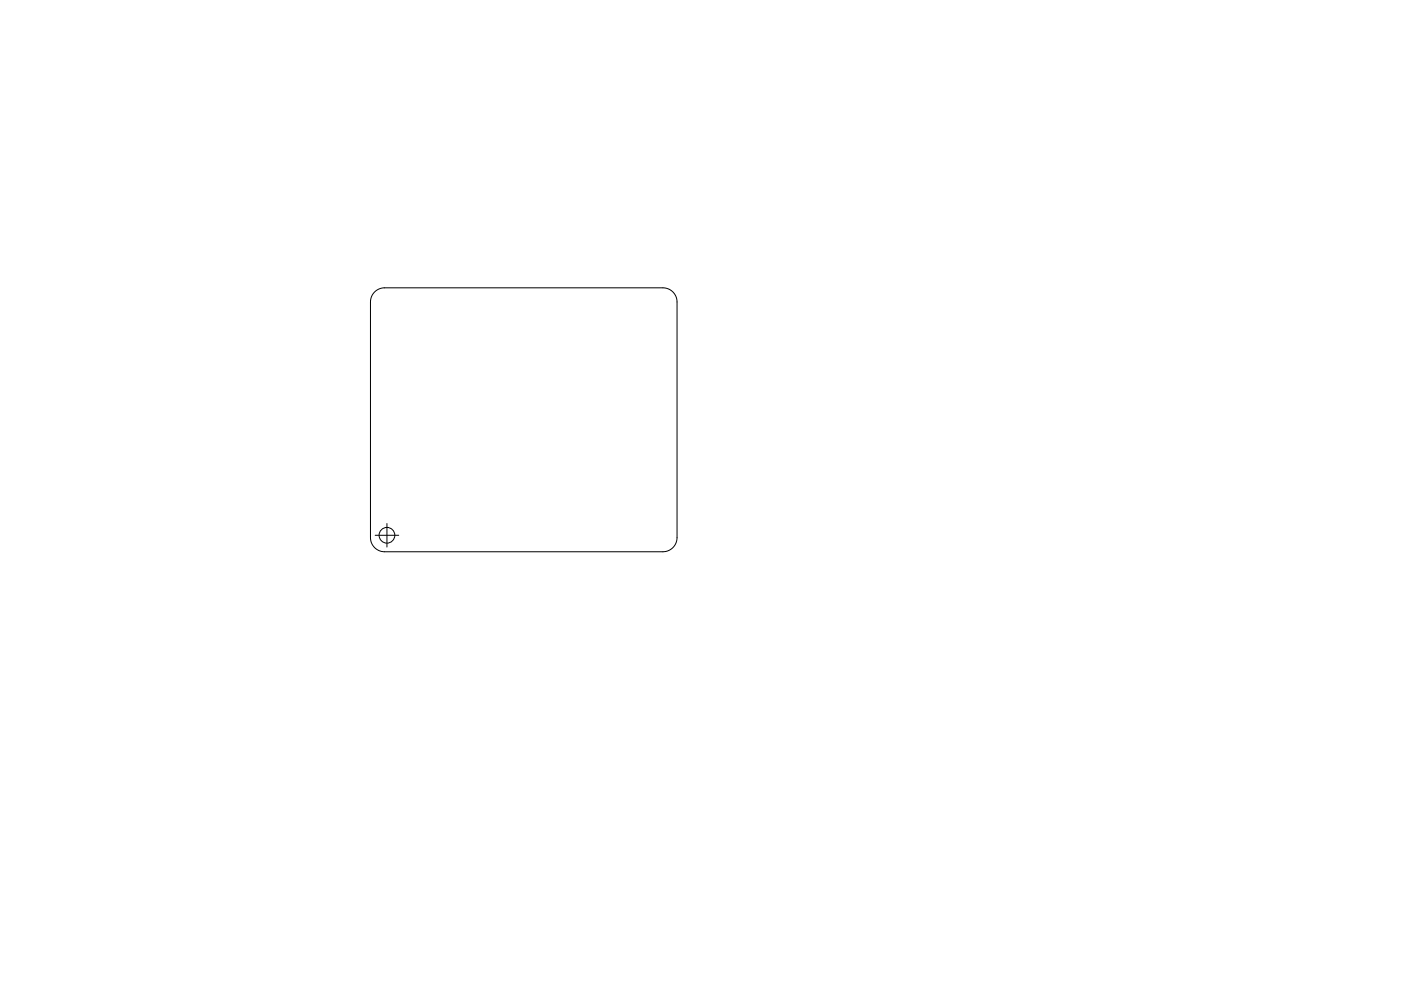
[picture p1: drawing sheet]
<svg xmlns="http://www.w3.org/2000/svg" width="297mm" height="210mm" viewBox="0 0 297 210" stroke-linecap="round" stroke-linejoin="round" font-family="sans-serif">
<g fill="none" stroke="#000" stroke-width=".21">
<path d="M79.4 61.9a3 3 0 0 1 2.1-.8h59a3 3 0 0 1 3 3v50a3 3 0 0 1-3 3h-59a3 3 0 0 1-3-3v-50a3 3 0 0 1 .9-2.2zM79.5 113.6h5M82 111.1v5"/>
<circle cx="82" cy="113.6" r="1.67"/>
</g>
</svg>
